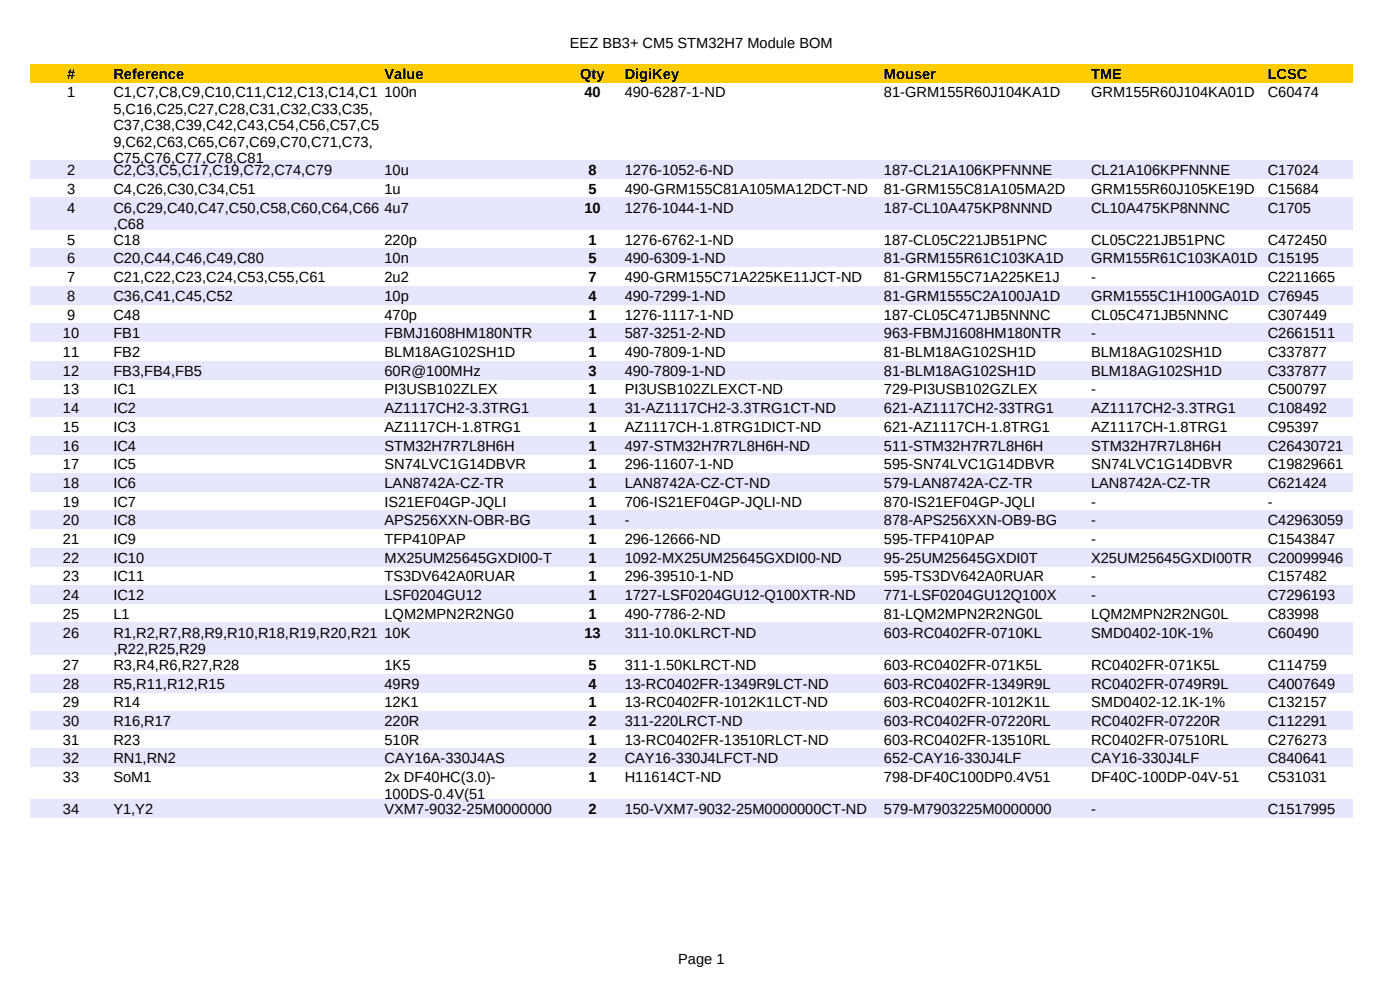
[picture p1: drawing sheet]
<svg xmlns="http://www.w3.org/2000/svg" width="297mm" height="210mm" viewBox="0 0 297 210" stroke-linecap="round" stroke-linejoin="round" font-family="sans-serif">
<defs><g id="words">
<g font-size="3.1">
<text x="120.9" y="10.2">EEZ BB3+ CM5 STM32H7 Module BOM</text>
<text x="14.2" y="16.7">#</text>
<text x="24.1" y="16.7">Reference</text>
<text x="81.6" y="16.7">Value</text>
<text x="123.1" y="16.7">Qty</text>
<text x="132.5" y="16.7">DigiKey</text>
<text x="187.5" y="16.7">Mouser</text>
<text x="231.5" y="16.7">TME</text>
<text x="268.9" y="16.7">LCSC</text>
<text x="14.2" y="20.6">1</text>
<text x="24.1" y="20.6">C1,C7,C8,C9,C10,C11,C12,C13,C14,C1</text>
<text x="81.6" y="20.6">100n</text>
<text x="124" y="20.6">40</text>
<text x="132.5" y="20.6">490-6287-1-ND</text>
<text x="187.5" y="20.6">81-GRM155R60J104KA1D</text>
<text x="231.5" y="20.6">GRM155R60J104KA01D</text>
<text x="268.9" y="20.6">C60474</text>
<text x="24.1" y="24.1">5,C16,C25,C27,C28,C31,C32,C33,C35,</text>
<text x="24.1" y="27.6">C37,C38,C39,C42,C43,C54,C56,C57,C5</text>
<text x="24.1" y="31.1">9,C62,C63,C65,C67,C69,C70,C71,C73,</text>
<text x="24.1" y="34.6">C75,C76,C77,C78,C81</text>
<text x="14.2" y="37.1">2</text>
<text x="14.2" y="41.1">3</text>
<text x="24.1" y="37.1">C2,C3,C5,C17,C19,C72,C74,C79</text>
<text x="24.1" y="41.1">C4,C26,C30,C34,C51</text>
<text x="81.6" y="37.1">10u</text>
<text x="81.6" y="41.1">1u</text>
<text x="124.8" y="37.1">8</text>
<text x="124.8" y="41.1">5</text>
<text x="132.5" y="37.1">1276-1052-6-ND</text>
<text x="132.5" y="41.1">490-GRM155C81A105MA12DCT-ND</text>
<text x="187.5" y="37.1">187-CL21A106KPFNNNE</text>
<text x="187.5" y="41.1">81-GRM155C81A105MA2D</text>
<text x="231.5" y="37.1">CL21A106KPFNNNE</text>
<text x="231.5" y="41.1">GRM155R60J105KE19D</text>
<text x="268.9" y="37.1">C17024</text>
<text x="268.9" y="41.1">C15684</text>
<text x="14.2" y="45.1">4</text>
<text x="24.1" y="45.1">C6,C29,C40,C47,C50,C58,C60,C64,C66</text>
<text x="81.6" y="45.1">4u7</text>
<text x="124" y="45.1">10</text>
<text x="132.5" y="45.1">1276-1044-1-ND</text>
<text x="187.5" y="45.1">187-CL10A475KP8NNND</text>
<text x="231.5" y="45.1">CL10A475KP8NNNC</text>
<text x="268.9" y="45.1">C1705</text>
<text x="14.2" y="51.9">5</text>
<text x="24.1" y="51.9">C18</text>
<text x="24.1" y="48.6">,C68</text>
<text x="81.6" y="51.9">220p</text>
<text x="124.8" y="51.9">1</text>
<text x="132.5" y="51.9">1276-6762-1-ND</text>
<text x="187.5" y="51.9">187-CL05C221JB51PNC</text>
<text x="231.5" y="51.9">CL05C221JB51PNC</text>
<text x="268.9" y="51.9">C472450</text>
<text x="14.2" y="55.9">6</text>
<text x="14.2" y="59.8">7</text>
<text x="24.1" y="55.9">C20,C44,C46,C49,C80</text>
<text x="24.1" y="59.8">C21,C22,C23,C24,C53,C55,C61</text>
<text x="81.6" y="55.9">10n</text>
<text x="81.6" y="59.8">2u2</text>
<text x="124.8" y="55.9">5</text>
<text x="124.8" y="59.8">7</text>
<text x="132.5" y="55.9">490-6309-1-ND</text>
<text x="132.5" y="59.8">490-GRM155C71A225KE11JCT-ND</text>
<text x="187.5" y="55.9">81-GRM155R61C103KA1D</text>
<text x="187.5" y="59.8">81-GRM155C71A225KE1J</text>
<text x="231.5" y="55.9">GRM155R61C103KA01D C15195</text>
<text x="231.5" y="59.8">-</text>
<text x="268.9" y="59.8">C2211665</text>
<text x="14.2" y="63.8">8</text>
<text x="24.1" y="63.8">C36,C41,C45,C52</text>
<text x="81.6" y="63.8">10p</text>
<text x="124.8" y="63.8">4</text>
<text x="132.5" y="63.8">490-7299-1-ND</text>
<text x="187.5" y="63.8">81-GRM1555C2A100JA1D</text>
<text x="231.5" y="63.8">GRM1555C1H100GA01D C76945</text>
<text x="13.4" y="71.8">10</text>
<text x="14.2" y="67.8">9</text>
<text x="24.1" y="67.8">C48</text>
<text x="24.1" y="71.8">FB1</text>
<text x="81.6" y="67.8">470p</text>
<text x="81.6" y="71.8">FBMJ1608HM180NTR</text>
<text x="124.8" y="67.8">1</text>
<text x="124.8" y="71.8">1</text>
<text x="132.5" y="67.8">1276-1117-1-ND</text>
<text x="132.5" y="71.8">587-3251-2-ND</text>
<text x="187.5" y="67.8">187-CL05C471JB5NNNC</text>
<text x="187.5" y="71.8">963-FBMJ1608HM180NTR</text>
<text x="231.5" y="67.8">CL05C471JB5NNNC</text>
<text x="231.5" y="71.8">-</text>
<text x="268.9" y="67.8">C307449</text>
<text x="268.9" y="71.8">C2661511</text>
<text x="13.4" y="75.7">11</text>
<text x="24.1" y="75.7">FB2</text>
<text x="81.6" y="75.7">BLM18AG102SH1D</text>
<text x="124.8" y="75.7">1</text>
<text x="132.5" y="75.7">490-7809-1-ND</text>
<text x="187.5" y="75.7">81-BLM18AG102SH1D</text>
<text x="231.5" y="75.7">BLM18AG102SH1D</text>
<text x="268.9" y="75.7">C337877</text>
<text x="13.4" y="79.7">12</text>
<text x="13.4" y="83.7">13</text>
<text x="24.1" y="79.7">FB3,FB4,FB5</text>
<text x="24.1" y="83.7">IC1</text>
<text x="81.6" y="79.7">60R@100MHz</text>
<text x="81.6" y="83.7">PI3USB102ZLEX</text>
<text x="124.8" y="79.7">3</text>
<text x="124.8" y="83.7">1</text>
<text x="132.5" y="79.7">490-7809-1-ND</text>
<text x="132.5" y="83.7">PI3USB102ZLEXCT-ND</text>
<text x="187.5" y="79.7">81-BLM18AG102SH1D</text>
<text x="187.5" y="83.7">729-PI3USB102GZLEX</text>
<text x="231.5" y="79.7">BLM18AG102SH1D</text>
<text x="231.5" y="83.7">-</text>
<text x="268.9" y="79.7">C337877</text>
<text x="268.9" y="83.7">C500797</text>
<text x="13.4" y="87.6">14</text>
<text x="24.1" y="87.6">IC2</text>
<text x="81.6" y="87.6">AZ1117CH2-3.3TRG1</text>
<text x="124.8" y="87.6">1</text>
<text x="132.5" y="87.6">31-AZ1117CH2-3.3TRG1CT-ND</text>
<text x="187.5" y="87.6">621-AZ1117CH2-33TRG1</text>
<text x="231.5" y="87.6">AZ1117CH2-3.3TRG1</text>
<text x="268.9" y="87.6">C108492</text>
<text x="13.4" y="91.6">15</text>
<text x="13.4" y="95.6">16</text>
<text x="24.1" y="91.6">IC3</text>
<text x="24.1" y="95.6">IC4</text>
<text x="81.6" y="91.6">AZ1117CH-1.8TRG1</text>
<text x="81.6" y="95.6">STM32H7R7L8H6H</text>
<text x="124.8" y="91.6">1</text>
<text x="124.8" y="95.6">1</text>
<text x="132.5" y="91.6">AZ1117CH-1.8TRG1DICT-ND</text>
<text x="132.5" y="95.6">497-STM32H7R7L8H6H-ND</text>
<text x="187.5" y="91.6">621-AZ1117CH-1.8TRG1</text>
<text x="187.5" y="95.6">511-STM32H7R7L8H6H</text>
<text x="231.5" y="91.6">AZ1117CH-1.8TRG1</text>
<text x="231.5" y="95.6">STM32H7R7L8H6H</text>
<text x="268.9" y="91.6">C95397</text>
<text x="268.9" y="95.6">C26430721</text>
<text x="13.4" y="99.5">17</text>
<text x="24.1" y="99.5">IC5</text>
<text x="81.6" y="99.5">SN74LVC1G14DBVR</text>
<text x="124.8" y="99.5">1</text>
<text x="132.5" y="99.5">296-11607-1-ND</text>
<text x="187.5" y="99.5">595-SN74LVC1G14DBVR</text>
<text x="231.5" y="99.5">SN74LVC1G14DBVR</text>
<text x="268.9" y="99.5">C19829661</text>
<text x="13.4" y="103.5">18</text>
<text x="13.4" y="107.5">19</text>
<text x="24.1" y="103.5">IC6</text>
<text x="24.1" y="107.5">IC7</text>
<text x="81.6" y="103.5">LAN8742A-CZ-TR</text>
<text x="81.6" y="107.5">IS21EF04GP-JQLI</text>
<text x="124.8" y="103.5">1</text>
<text x="124.8" y="107.5">1</text>
<text x="132.5" y="103.5">LAN8742A-CZ-CT-ND</text>
<text x="132.5" y="107.5">706-IS21EF04GP-JQLI-ND</text>
<text x="187.5" y="103.5">579-LAN8742A-CZ-TR</text>
<text x="187.5" y="107.5">870-IS21EF04GP-JQLI</text>
<text x="231.5" y="103.5">LAN8742A-CZ-TR</text>
<text x="231.5" y="107.5">-</text>
<text x="268.9" y="103.5">C621424</text>
<text x="268.9" y="107.5">-</text>
<text x="13.4" y="111.4">20</text>
<text x="24.1" y="111.4">IC8</text>
<text x="81.6" y="111.4">APS256XXN-OBR-BG</text>
<text x="124.8" y="111.4">1</text>
<text x="132.5" y="111.4">-</text>
<text x="187.5" y="111.4">878-APS256XXN-OB9-BG</text>
<text x="231.5" y="111.4">-</text>
<text x="268.9" y="111.4">C42963059</text>
<text x="13.4" y="115.4">21</text>
<text x="13.4" y="119.4">22</text>
<text x="24.1" y="115.4">IC9</text>
<text x="24.1" y="119.4">IC10</text>
<text x="81.6" y="115.4">TFP410PAP</text>
<text x="81.6" y="119.4">MX25UM25645GXDI00-T</text>
<text x="124.8" y="115.4">1</text>
<text x="124.8" y="119.4">1</text>
<text x="132.5" y="115.4">296-12666-ND</text>
<text x="132.5" y="119.4">1092-MX25UM25645GXDI00-ND</text>
<text x="187.5" y="115.4">595-TFP410PAP</text>
<text x="187.5" y="119.4">95-25UM25645GXDI0T</text>
<text x="231.5" y="115.4">-</text>
<text x="231.5" y="119.4">X25UM25645GXDI00TR</text>
<text x="268.9" y="115.4">C1543847</text>
<text x="268.9" y="119.4">C20099946</text>
<text x="13.4" y="123.3">23</text>
<text x="24.1" y="123.3">IC11</text>
<text x="81.6" y="123.3">TS3DV642A0RUAR</text>
<text x="124.8" y="123.3">1</text>
<text x="132.5" y="123.3">296-39510-1-ND</text>
<text x="187.5" y="123.3">595-TS3DV642A0RUAR</text>
<text x="231.5" y="123.3">-</text>
<text x="268.9" y="123.3">C157482</text>
<text x="13.4" y="127.3">24</text>
<text x="13.4" y="131.3">25</text>
<text x="24.1" y="127.3">IC12</text>
<text x="24.1" y="131.3">L1</text>
<text x="81.6" y="127.3">LSF0204GU12</text>
<text x="81.6" y="131.3">LQM2MPN2R2NG0</text>
<text x="124.8" y="127.3">1</text>
<text x="124.8" y="131.3">1</text>
<text x="132.5" y="127.3">1727-LSF0204GU12-Q100XTR-ND</text>
<text x="132.5" y="131.3">490-7786-2-ND</text>
<text x="187.5" y="127.3">771-LSF0204GU12Q100X</text>
<text x="187.5" y="131.3">81-LQM2MPN2R2NG0L</text>
<text x="231.5" y="127.3">-</text>
<text x="231.5" y="131.3">LQM2MPN2R2NG0L</text>
<text x="268.9" y="127.3">C7296193</text>
<text x="268.9" y="131.3">C83998</text>
<text x="13.4" y="135.3">26</text>
<text x="24.1" y="135.2">R1,R2,R7,R8,R9,R10,R18,R19,R20,R21</text>
<text x="81.6" y="135.3">10K</text>
<text x="124" y="135.3">13</text>
<text x="132.5" y="135.3">311-10.0KLRCT-ND</text>
<text x="187.5" y="135.3">603-RC0402FR-0710KL</text>
<text x="231.5" y="135.3">SMD0402-10K-1%</text>
<text x="268.9" y="135.3">C60490</text>
<text x="13.4" y="142.1">27</text>
<text x="24.1" y="142.1">R3,R4,R6,R27,R28</text>
<text x="24.1" y="138.7">,R22,R25,R29</text>
<text x="81.6" y="142.1">1K5</text>
<text x="124.8" y="142.1">5</text>
<text x="132.5" y="142.1">311-1.50KLRCT-ND</text>
<text x="187.5" y="142.1">603-RC0402FR-071K5L</text>
<text x="231.5" y="142.1">RC0402FR-071K5L</text>
<text x="268.9" y="142.1">C114759</text>
<text x="13.4" y="146.1">28</text>
<text x="24.1" y="146.1">R5,R11,R12,R15</text>
<text x="81.6" y="146.1">49R9</text>
<text x="124.8" y="146.1">4</text>
<text x="132.5" y="146.1">13-RC0402FR-1349R9LCT-ND</text>
<text x="187.5" y="146.1">603-RC0402FR-1349R9L</text>
<text x="231.5" y="146.1">RC0402FR-0749R9L</text>
<text x="268.9" y="146.1">C4007649</text>
<text x="13.4" y="150">29</text>
<text x="13.4" y="154">30</text>
<text x="24.1" y="150">R14</text>
<text x="24.1" y="154">R16,R17</text>
<text x="81.6" y="150">12K1</text>
<text x="81.6" y="154">220R</text>
<text x="124.8" y="150">1</text>
<text x="124.8" y="154">2</text>
<text x="132.5" y="150">13-RC0402FR-1012K1LCT-ND</text>
<text x="132.5" y="154">311-220LRCT-ND</text>
<text x="187.5" y="150">603-RC0402FR-1012K1L</text>
<text x="187.5" y="154">603-RC0402FR-07220RL</text>
<text x="231.5" y="150">SMD0402-12.1K-1%</text>
<text x="231.5" y="154">RC0402FR-07220R</text>
<text x="268.9" y="150">C132157</text>
<text x="268.9" y="154">C112291</text>
<text x="13.4" y="158">31</text>
<text x="13.4" y="161.9">32</text>
<text x="24.1" y="158">R23</text>
<text x="24.1" y="161.9">RN1,RN2</text>
<text x="81.6" y="158">510R</text>
<text x="81.6" y="161.9">CAY16A-330J4AS</text>
<text x="124.8" y="158">1</text>
<text x="124.8" y="161.9">2</text>
<text x="132.5" y="158">13-RC0402FR-13510RLCT-ND</text>
<text x="132.5" y="161.9">CAY16-330J4LFCT-ND</text>
<text x="187.5" y="158">603-RC0402FR-13510RL</text>
<text x="187.5" y="161.9">652-CAY16-330J4LF</text>
<text x="231.5" y="158">RC0402FR-07510RL</text>
<text x="231.5" y="161.9">CAY16-330J4LF</text>
<text x="268.9" y="158">C276273</text>
<text x="268.9" y="161.9">C840641</text>
<text x="13.4" y="165.9">33</text>
<text x="24.1" y="165.9">SoM1</text>
<text x="81.5" y="165.9">2x DF40HC(3.0)-</text>
<text x="124.8" y="165.9">1</text>
<text x="132.5" y="165.9">H11614CT-ND</text>
<text x="187.5" y="165.9">798-DF40C100DP0.4V51</text>
<text x="231.5" y="165.9">DF40C-100DP-04V-51</text>
<text x="268.9" y="165.9">C531031</text>
<text x="13.4" y="172.7">34</text>
<text x="24.1" y="172.7">Y1,Y2</text>
<text x="81.5" y="169.4">100DS-0.4V(51</text>
<text x="81.6" y="172.7">VXM7-9032-25M0000000</text>
<text x="124.8" y="172.7">2</text>
<text x="132.5" y="172.7">150-VXM7-9032-25M0000000CT-ND</text>
<text x="187.5" y="172.7">579-M7903225M0000000</text>
<text x="231.5" y="172.7">-</text>
<text x="268.9" y="172.7">C1517995</text>
<text x="143.9" y="204.6">Page 1</text>
</g>
</g></defs>
<path d="M6.4 13.5h280.5v4h-280.5z" fill-rule="evenodd" fill="#fc0"/>
<g fill="#e6e6ff">
<path d="M6.4 34h280.5v4h-280.5z" fill-rule="evenodd"/>
<path d="M6.4 41.9h280.5v6.9h-280.5z" fill-rule="evenodd"/>
<path d="M6.4 52.7h280.5v4h-280.5z" fill-rule="evenodd"/>
<path d="M6.4 60.7h280.5v4h-280.5z" fill-rule="evenodd"/>
<path d="M6.4 68.6h280.5v4h-280.5z" fill-rule="evenodd"/>
<path d="M6.4 76.6h280.5v3.9h-280.5z" fill-rule="evenodd"/>
<path d="M6.4 84.5h280.5v4h-280.5z" fill-rule="evenodd"/>
<path d="M6.4 92.4h280.5v4h-280.5z" fill-rule="evenodd"/>
<path d="M6.4 100.4h280.5v3.9h-280.5z" fill-rule="evenodd"/>
<path d="M6.4 108.3h280.5v4h-280.5z" fill-rule="evenodd"/>
<path d="M6.4 116.2h280.5v4h-280.5z" fill-rule="evenodd"/>
<path d="M6.4 124.2h280.5v4h-280.5z" fill-rule="evenodd"/>
<path d="M6.4 132.1h280.5v6.9h-280.5z" fill-rule="evenodd"/>
<path d="M6.4 142.9h280.5v4h-280.5z" fill-rule="evenodd"/>
<path d="M6.4 150.8h280.5v4h-280.5z" fill-rule="evenodd"/>
<path d="M6.4 158.8h280.5v4h-280.5z" fill-rule="evenodd"/>
<path d="M6.4 169.6h280.5v4h-280.5z" fill-rule="evenodd"/>
</g>
<use href="#words"/>
</svg>
